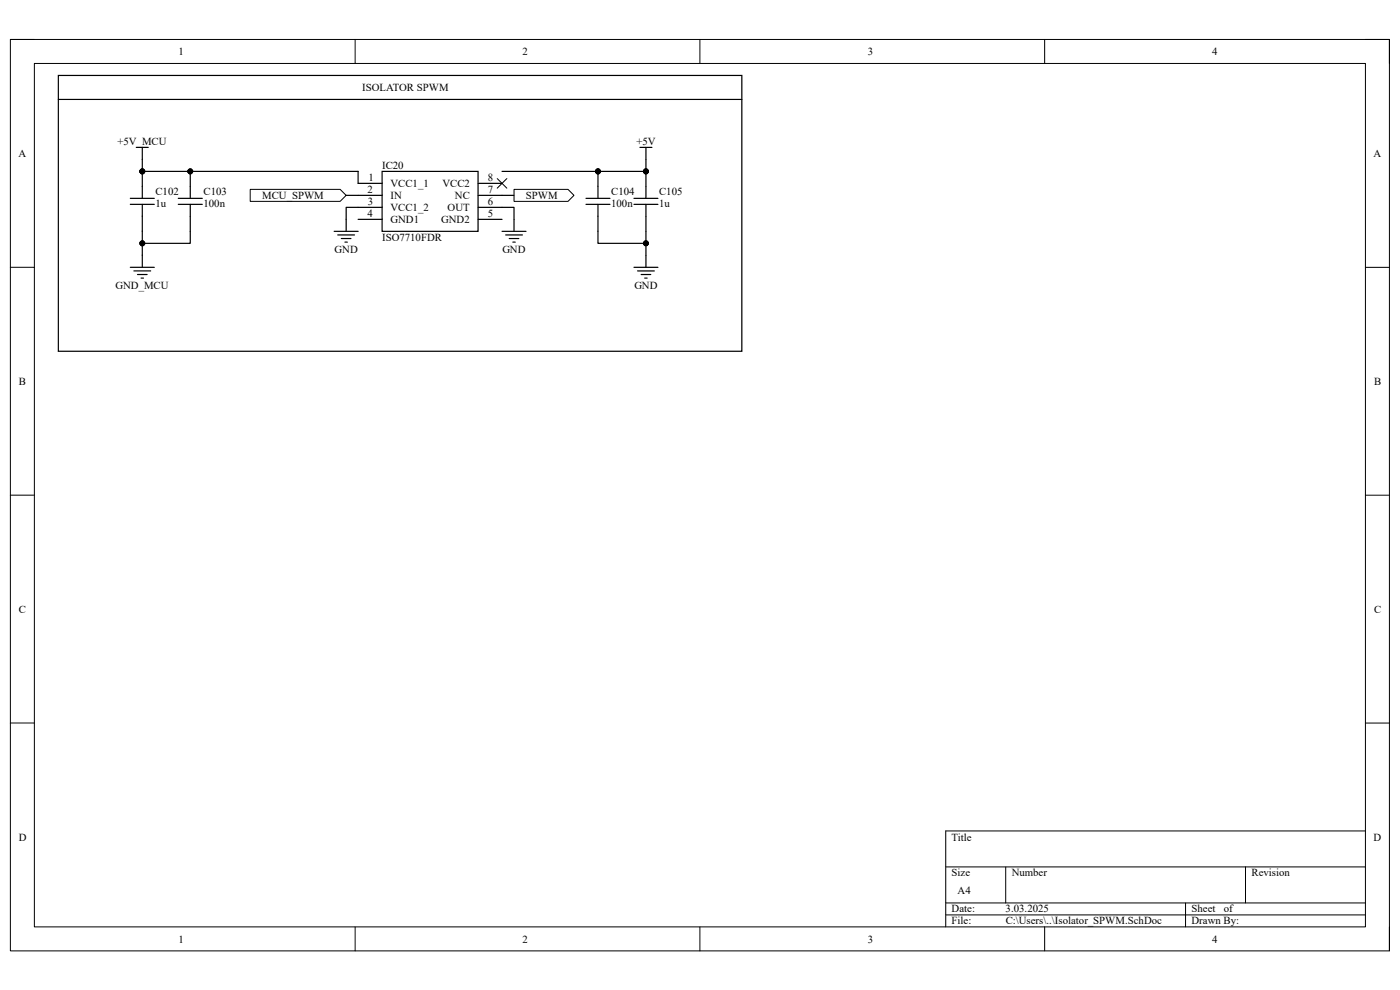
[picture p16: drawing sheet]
<svg xmlns="http://www.w3.org/2000/svg" width="297mm" height="210mm" viewBox="0 0 297 210" stroke-linecap="round" stroke-linejoin="round" font-family="sans-serif">
<defs><g id="words">
<g font-size="2.3">
<text x="37.9" y="11.7">1</text>
<text x="110.9" y="11.7">2</text>
<text x="184.1" y="11.7">3</text>
<text x="257.1" y="11.7">4</text>
<text x="76.8" y="19.3">ISOLATOR SPWM</text>
<text x="3.9" y="33.3">A</text>
<text x="24.9" y="30.7">+5V_MCU</text>
<text x="81.1" y="35.9">IC20</text>
<text x="135" y="30.7">+5V</text>
<text x="291.4" y="33.3">A</text>
<text x="33" y="41.3">C102</text>
<text x="43.2" y="41.3">C103</text>
<text x="78" y="40.9">2</text>
<text x="78.1" y="38.4">1</text>
<text x="82.8" y="39.7">VCC1_1</text>
<text x="93.9" y="39.7">VCC2</text>
<text x="103.5" y="38.4">8</text>
<text x="103.5" y="40.9">7</text>
<text x="129.7" y="41.3">C104</text>
<text x="139.8" y="41.3">C105</text>
<text x="33" y="43.9">1u</text>
<text x="43.2" y="43.9">100n</text>
<text x="55.6" y="42.2">MCU_SPWM</text>
<text x="78" y="46">4</text>
<text x="78.1" y="43.5">3</text>
<text x="82.8" y="42.2">IN</text>
<text x="82.8" y="44.7">VCC1_2</text>
<text x="82.8" y="47.3">GND1</text>
<text x="93.6" y="47.3">GND2</text>
<text x="95" y="44.7">OUT</text>
<text x="96.5" y="42.2">NC</text>
<text x="103.5" y="43.5">6</text>
<text x="103.5" y="46">5</text>
<text x="111.6" y="42.2">SPWM</text>
<text x="129.7" y="43.9">100n</text>
<text x="139.8" y="43.9">1u</text>
<text x="71" y="53.6">GND</text>
<text x="81.1" y="51.1">ISO7710FDR</text>
<text x="106.6" y="53.6">GND</text>
<text x="24.5" y="61.3">GND_MCU</text>
<text x="134.6" y="61.3">GND</text>
<text x="4" y="81.6">B</text>
<text x="291.5" y="81.6">B</text>
<text x="4" y="130">C</text>
<text x="291.5" y="130">C</text>
<text x="4" y="178.3">D</text>
<text x="201.9" y="178.3">Title</text>
<text x="291.4" y="178.3">D</text>
<text x="201.9" y="185.9">Size</text>
<text x="214.6" y="185.9">Number</text>
<text x="265.5" y="185.9">Revision</text>
<text x="203.2" y="189.7">A4</text>
<text x="201.9" y="193.5">Date:</text>
<text x="201.9" y="196.1">File:</text>
<text x="213.3" y="193.5">3.03.2025</text>
<text x="213.4" y="196.1">C:\Users\..\Isolator_SPWM.SchDoc</text>
<text x="252.8" y="196.1">Drawn By:</text>
<text x="252.8" y="193.5">Sheet</text>
<text x="259.6" y="193.5">of</text>
<text x="37.9" y="199.9">1</text>
<text x="110.9" y="199.9">2</text>
<text x="184.1" y="199.9">3</text>
<text x="257.1" y="199.9">4</text>
</g>
</g></defs>
<path d="M2.2 8.4h292.6v193.3h-292.6z" fill="none" stroke="#000" stroke-width=".21"/>
<path d="M7.3 13.5h282.4v183.1h-282.4z" fill-rule="evenodd" fill="#fff"/>
<g fill="none" stroke="#000" stroke-width=".21">
<path d="M2.2 8.4h5.1M7.3 13.5h282.4v183.1h-282.4zM75.3 8.4v5.1M148.5 8.4v5.1M221.6 8.4v5.1M289.7 8.4h5.1v5.1M2.2 56.7h5.1M289.7 56.7h5.1M2.2 105h5.1M289.7 105.1h5.1M2.2 153.4h5.1M289.7 153.4h5.1"/>
<path d="M289.7 176.3h-89.1v20.3M75.3 196.6v5.1M148.5 196.6v5.1M200.6 183.9h89.1M200.6 191.5h89.1M200.6 194.1h89.1M213.4 183.9v7.6M221.6 196.6v5.1M251.5 191.5v5.1M264.2 183.9v7.6M294.8 196.6v5.1"/>
</g>
<g fill="none" stroke="#000" stroke-width=".25">
<path d="M12.4 16h145v58.5h-145zM12.4 21.1h145M28.9 31.3h2.6M30.2 31.3v2.5M135.8 31.3h2.5M137 31.3v2.5M27.6 56.7h5.1M28.4 57.5h3.6M29.2 58.2h2M29.9 59h.5M30.2 54.2v2.5M134.5 56.7h5.1"/>
<path d="M135.3 57.5h3.5M136 58.2h2.1M136.8 59h.5M137 54.2v2.5"/>
</g>
<path d="M53.1 40.2h19.1l1.2 1.2-1.2 1.3h-19.1z" fill-rule="evenodd" fill="#fff"/>
<path d="M53.1 40.2h19.1l1.2 1.2-1.2 1.3h-19.1z" fill="none" stroke="#000" stroke-width=".21"/>
<path d="M109.1 40.2h11.4l1.3 1.2-1.3 1.3h-11.4z" fill-rule="evenodd" fill="#fff"/>
<g fill="none" stroke="#000" stroke-width=".21">
<path d="M105.5 37.9l2 2M107.5 37.9l-2 2M109.1 40.2h11.4l1.3 1.2-1.3 1.3h-11.4z"/>
<circle cx="30.2" cy="36.4" r=".51"/>
<circle cx="40.4" cy="36.4" r=".51"/>
<circle cx="126.9" cy="36.4" r=".51"/>
<circle cx="137" cy="36.4" r=".51"/>
<circle cx="30.2" cy="51.6" r=".51"/>
<circle cx="137" cy="51.6" r=".51"/>
</g>
<g fill="none" stroke="#000" stroke-width=".25">
<path d="M30.2 36.4h45.8v2.5M30.2 33.8v8.3M40.4 36.4v5.7M106.5 36.4h30.5M126.9 36.4v5.7M137 33.8v8.3M27.6 42.1h5.1M27.6 43.4h5.1M30.2 43.4v10.8M37.8 42.1h5.1M37.8 43.4h5.1M40.4 43.4v8.2h-10.2"/>
<path d="M70.9 49.1h5.1M71.7 49.8h3.5M72.4 50.6h2.1M73.2 51.4h.5M73.4 41.4h2.6M76 44h-2.6v5.1M106.5 44h2.6v5.1M106.5 49.1h5.1M106.5 41.4h2.6M107.3 49.8h3.5M108 50.6h2.1M108.8 51.4h.5"/>
<path d="M124.3 42.1h5.1M124.3 43.4h5.1M126.9 43.4v8.2h10.1M134.5 42.1h5.1M134.5 43.4h5.1M137 43.4v10.8"/>
</g>
<g fill="#000">
<circle cx="30.2" cy="36.4" r=".51"/>
<circle cx="40.4" cy="36.4" r=".51"/>
<circle cx="126.9" cy="36.4" r=".51"/>
<circle cx="137" cy="36.4" r=".51"/>
<circle cx="30.2" cy="51.6" r=".51"/>
<circle cx="137" cy="51.6" r=".51"/>
</g>
<path d="M81.1 36.4h20.3v12.7h-20.3z" fill-rule="evenodd" fill="#fff"/>
<path d="M76 38.9h5.1M81.1 36.4h20.3v12.7h-20.3zM101.4 38.9h5.1M76 41.4h5.1M76 44h5.1M76 46.5h5.1M101.4 41.4h5.1M101.4 44h5.1M101.4 46.5h5.1" fill="none" stroke="#000" stroke-width=".25"/>
<use href="#words"/>
</svg>
